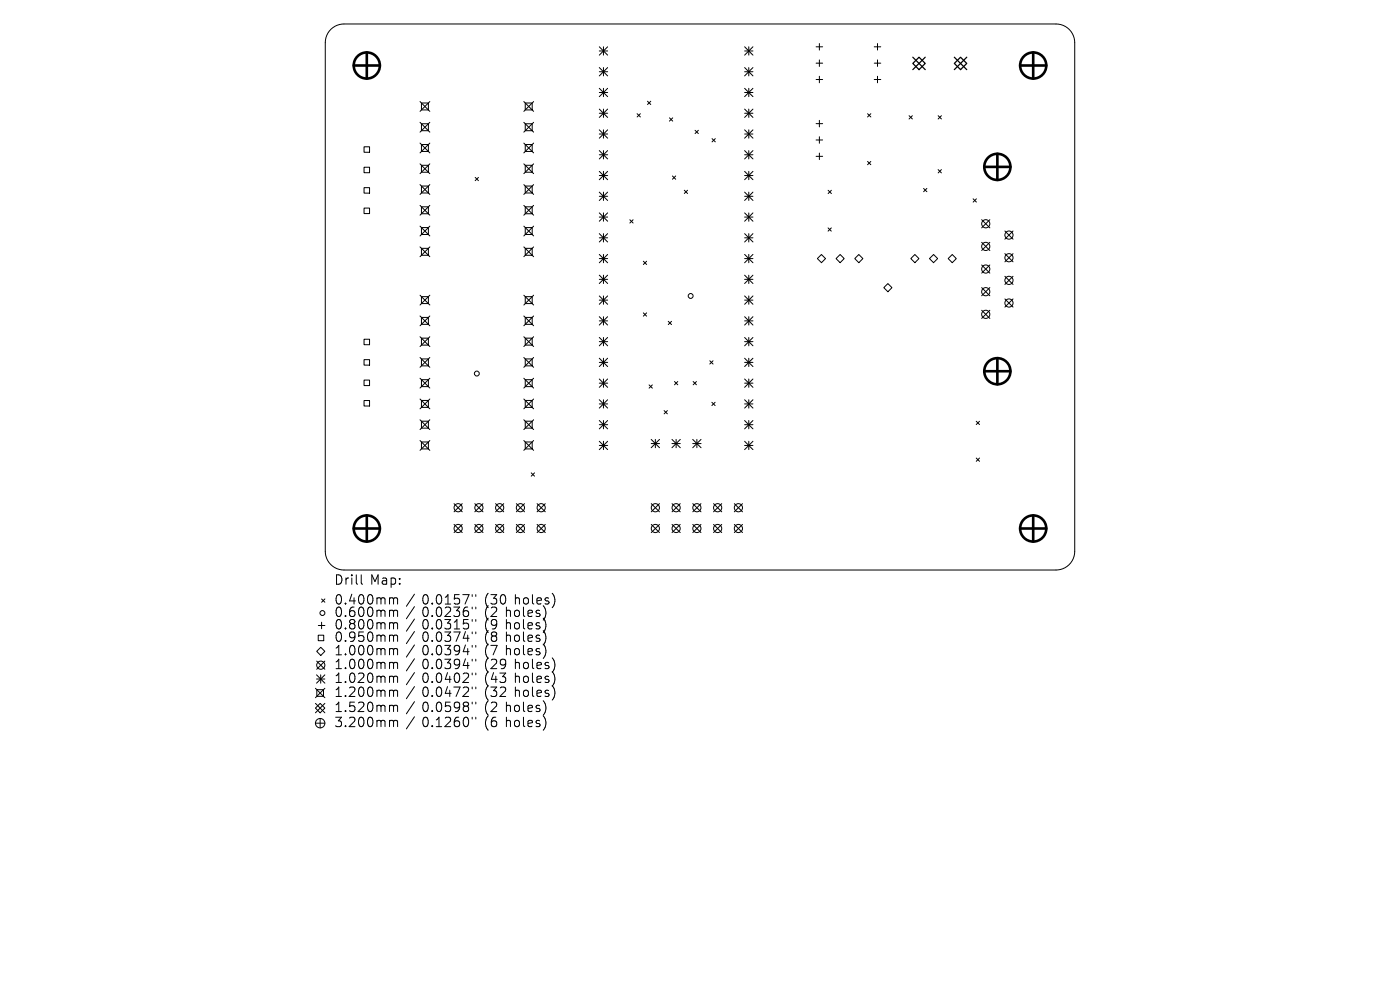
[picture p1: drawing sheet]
<svg xmlns="http://www.w3.org/2000/svg" width="297mm" height="210mm" viewBox="0 0 297 210" stroke-linecap="round" stroke-linejoin="round" font-family="sans-serif">
<defs><g id="words">
<g font-size="2.8">
<text x="70.9" y="124.5">Drill</text>
<text x="78.5" y="124.5">Map:</text>
<text x="70.9" y="128.7">0.400mm</text>
<text x="70.9" y="131.3">0.600mm</text>
<text x="89.5" y="128.7">0.0157&quot;</text>
<text x="89.5" y="131.3">0.0236&quot;</text>
<text x="102.8" y="128.7">(30</text>
<text x="102.8" y="131.3">(2</text>
<text x="107.4" y="131.3">holes)</text>
<text x="109.3" y="128.7">holes)</text>
<text x="70.9" y="133.9">0.800mm</text>
<text x="70.9" y="136.6">0.950mm</text>
<text x="89.5" y="133.9">0.0315&quot;</text>
<text x="89.5" y="136.6">0.0374&quot;</text>
<text x="102.8" y="133.9">(9</text>
<text x="102.8" y="136.6">(8</text>
<text x="107.4" y="133.9">holes)</text>
<text x="107.4" y="136.6">holes)</text>
<text x="70.9" y="139.4">1.000mm</text>
<text x="70.9" y="142.4">1.000mm</text>
<text x="89.5" y="139.4">0.0394&quot;</text>
<text x="89.5" y="142.4">0.0394&quot;</text>
<text x="102.8" y="139.4">(7</text>
<text x="102.8" y="142.4">(29</text>
<text x="107.4" y="139.4">holes)</text>
<text x="109.3" y="142.4">holes)</text>
<text x="70.9" y="145.3">1.020mm</text>
<text x="70.9" y="148.3">1.200mm</text>
<text x="89.5" y="145.3">0.0402&quot;</text>
<text x="89.5" y="148.3">0.0472&quot;</text>
<text x="102.8" y="145.3">(43</text>
<text x="102.8" y="148.3">(32</text>
<text x="109.3" y="145.3">holes)</text>
<text x="109.3" y="148.3">holes)</text>
<text x="70.9" y="151.5">1.520mm</text>
<text x="70.9" y="154.7">3.200mm</text>
<text x="89.5" y="151.5">0.0598&quot;</text>
<text x="89.5" y="154.7">0.1260&quot;</text>
<text x="102.8" y="151.5">(2</text>
<text x="102.8" y="154.7">(6</text>
<text x="107.4" y="151.5">holes)</text>
<text x="107.4" y="154.7">holes)</text>
</g>
</g></defs>
<g fill="none" stroke="#000" stroke-width=".21">
<path d="M70.2 6.2l1.3-.8 1.5-.3h151a4 4 0 0 1 4 4v107.9a4 4 0 0 1-4 3.9h-151a4 4 0 0 1-4-3.9v-107.9l.3-1.6zM127.1 9.9l1.8 1.8M127.1 10.8h1.8M127.1 14.3l1.8 1.8M127.1 15.2h1.8M127.1 18.7l1.8 1.8M127.1 19.6h1.8M128 9.9v1.8M128 14.3v1.8M128 18.7v1.8M128.9 9.9l-1.8 1.8M128.9 14.3l-1.8 1.8"/>
<path d="M128.9 18.7l-1.8 1.8M158 10.8h1.7M158 15.2h1.7M158 19.6h1.7M158 9.9l1.7 1.8M158 14.3l1.7 1.8M158 18.7l1.7 1.8M158.9 9.9v1.8M158.9 14.3v1.8M158.9 18.7v1.8M159.7 9.9l-1.7 1.8M159.7 14.3l-1.7 1.8"/>
<path d="M159.7 18.7l-1.7 1.8M173.1 9.9h1.4M173.1 13.4h1.4M173.1 16.9h1.4M173.8 9.2v1.4M173.8 12.7v1.4M173.8 16.2v1.4M185.5 9.9h1.4M185.5 13.4h1.4M185.5 16.9h1.4M186.2 9.2v1.4M186.2 12.7v1.4"/>
<path d="M186.2 16.2v1.4M77.2 31.1h1.2v1.2h-1.2zM77.2 35.5h1.2v1.1h-1.2zM77.2 39.8h1.2v1.2h-1.2zM89.1 25.9l2.1 2.1M89.1 21.5l2.1 2.1M89.1 30.4l2.1 2M89.1 34.8l2.1 2M89.1 39.2l2.1 2M89.4 21.9h1.5v1.4h-1.5zM89.4 26.3h1.5v1.4h-1.5zM89.4 30.7h1.5v1.4h-1.5z"/>
<path d="M89.4 35.1h1.5v1.4h-1.5zM89.4 39.5h1.5v1.4h-1.5zM91.2 21.5l-2.1 2.1M91.2 25.9l-2.1 2.1M91.2 30.4l-2.1 2M91.2 34.8l-2.1 2M91.2 39.2l-2.1 2M100.8 37.6l.7 .7M101.5 37.6l-.7 .7M111.1 21.5l2.1 2.1M111.1 25.9l2.1 2.1M111.1 30.4l2.1 2"/>
<path d="M111.1 34.8l2.1 2M111.1 39.2l2.1 2M111.4 21.9h1.5v1.4h-1.5zM111.4 26.3h1.5v1.4h-1.5zM111.4 30.7h1.5v1.4h-1.5zM111.4 35.1h1.5v1.4h-1.5zM111.4 39.5h1.5v1.4h-1.5zM113.2 21.5l-2.1 2.1M113.2 30.4l-2.1 2M113.2 25.9l-2.1 2.1M113.2 34.8l-2.1 2M113.2 39.2l-2.1 2"/>
<path d="M127.1 23.1l1.8 1.8M127.1 24h1.8M127.1 27.5l1.8 1.8M127.1 28.4h1.8M127.1 31.9l1.8 1.8M127.1 32.8h1.8M127.1 36.4l1.8 1.7M127.1 37.2h1.8M128 23.1v1.8M128 27.5v1.8M128 31.9v1.8M128 36.4v1.7"/>
<path d="M128.9 23.1l-1.8 1.8M128.9 27.5l-1.8 1.8M128.9 31.9l-1.8 1.8M128.9 36.4l-1.8 1.7M135.2 24.1l.7 .7M135.9 24.1l-.7 .7M137.4 21.5l.7 .7M138.1 21.5l-.7 .7M142 25l.7 .7M142.6 37.3l.7 .7M142.7 25l-.7 .7M143.3 37.3l-.7 .7"/>
<path d="M147.5 27.6l.7 .7M148.2 27.6l-.7 .7M151.1 29.4l.6 .7M151.7 29.4l-.6 .7M158 24h1.7M158 28.4h1.7M158 32.8h1.7M158 37.2h1.7M158 23.1l1.7 1.8M158 27.5l1.7 1.8M158 31.9l1.7 1.8M158 36.4l1.7 1.7"/>
<path d="M158.9 23.1v1.8M158.9 27.5v1.8M158.9 31.9v1.8M158.9 36.4v1.7M159.7 27.5l-1.7 1.8M159.7 31.9l-1.7 1.8M159.7 36.4l-1.7 1.7M159.7 23.1l-1.7 1.8M173.1 26.2h1.4M173.1 29.7h1.4M173.1 33.2h1.4M173.8 25.5v1.4"/>
<path d="M173.8 29v1.4M173.8 32.5v1.4M184 24.1l.7 .7M184 34.2l.7 .7M184.7 24.1l-.7 .7M184.7 34.2l-.7 .7M192.9 24.5l.7 .7M193.6 24.5l-.7 .7M195.9 40l.7 .7M196.6 40l-.7 .7M199 24.5l.7 .7M199 36l.7 .7"/>
<path d="M199.7 24.5l-.7 .7M199.7 36l-.7 .7M77.2 44.1h1.2v1.2h-1.2zM89.1 43.6l2.1 2M89.1 48l2.1 2.1M89.1 52.4l2.1 2.1M89.4 43.9h1.5v1.4h-1.5zM89.4 48.3h1.5v1.4h-1.5zM89.4 52.7h1.5v1.5h-1.5zM91.2 48l-2.1 2.1M91.2 43.6l-2.1 2M91.2 52.4l-2.1 2.1"/>
<path d="M111.1 43.6l2.1 2M111.1 48l2.1 2.1M111.1 52.4l2.1 2.1M111.4 43.9h1.5v1.4h-1.5zM111.4 48.3h1.5v1.4h-1.5zM111.4 52.7h1.5v1.5h-1.5zM113.2 43.6l-2.1 2M113.2 48l-2.1 2.1M113.2 52.4l-2.1 2.1M127.1 40.8l1.8 1.7M127.1 41.6h1.8M127.1 45.2l1.8 1.7"/>
<path d="M127.1 46h1.8M127.1 49.6l1.8 1.7M127.1 50.5h1.8M127.1 54l1.8 1.7M127.1 54.9h1.8M127.1 58.4l1.8 1.7M127.1 59.3h1.8M128 40.8v1.7M128 45.2v1.7M128 49.6v1.7M128 54v1.7M128 58.4v1.7"/>
<path d="M128.9 40.8l-1.8 1.7M128.9 45.2l-1.8 1.7M128.9 49.6l-1.8 1.7M128.9 54l-1.8 1.7M128.9 58.4l-1.8 1.7M133.6 46.6l.7 .7M134.3 46.6l-.7 .7M136.5 55.4l.7 .7M137.2 55.4l-.7 .7M145.2 40.4l.7 .6M145.9 40.4l-.7 .6M158 41.6h1.7"/>
<path d="M158 46h1.7M158 50.5h1.7M158 54.9h1.7M158 59.3h1.7M158 40.8l1.7 1.7M158 45.2l1.7 1.7M158 49.6l1.7 1.7M158 54l1.7 1.7M158 58.4l1.7 1.7M158.9 40.8v1.7M158.9 45.2v1.7M158.9 49.6v1.7"/>
<path d="M158.9 54v1.7M158.9 58.4v1.7M159.7 58.4l-1.7 1.7M159.7 45.2l-1.7 1.7M159.7 49.6l-1.7 1.7M159.7 40.8l-1.7 1.7M159.7 54l-1.7 1.7M173.4 54.9l.9-.9 .8 .9-.8 .8zM175.7 48.3l.7 .7M175.7 40.4l.7 .7M176.4 48.3l-.7 .7M176.4 40.4l-.7 .7"/>
<path d="M177.4 54.9l.8-.9 .9 .9-.9 .8zM181.3 54.9l.9-.9 .9 .9-.9 .8zM194.1 54l.9 .9-.9 .8-.9-.8zM197.2 54.9l.8-.9 .9 .9-.9 .8zM202 54l.9 .9-.9 .8-.9-.8zM206.4 42.2l.7 .7M207.1 42.2l-.7 .7M208.3 46.6l1.7 1.7M208.3 51.4l1.7 1.7M208.3 56.2l1.7 1.7M210 46.6l-1.7 1.7M210 51.4l-1.7 1.7"/>
<path d="M210 56.2l-1.7 1.7M213.2 49l1.7 1.7M213.2 53.8l1.7 1.7M213.2 58.6l1.7 1.7M214.9 53.8l-1.7 1.7M214.9 49l-1.7 1.7M214.9 58.6l-1.7 1.7M77.2 72h1.2v1.1h-1.2zM77.2 76.3h1.2v1.2h-1.2zM89.1 62.6l2.1 2.1M89.1 67l2.1 2.1M89.1 71.4l2.1 2.1"/>
<path d="M89.1 75.8l2.1 2.1M89.4 62.9h1.5v1.5h-1.5zM89.4 67.3h1.5v1.5h-1.5zM89.4 71.7h1.5v1.5h-1.5zM89.4 76.1h1.5v1.5h-1.5zM91.2 62.6l-2.1 2.1M91.2 67l-2.1 2.1M91.2 71.4l-2.1 2.1M91.2 75.8l-2.1 2.1M111.1 62.6l2.1 2.1M111.1 67l2.1 2.1M111.1 71.4l2.1 2.1"/>
<path d="M111.1 75.8l2.1 2.1M111.4 62.9h1.5v1.5h-1.5zM111.4 67.3h1.5v1.5h-1.5zM111.4 71.7h1.5v1.5h-1.5zM111.4 76.1h1.5v1.5h-1.5zM113.2 62.6l-2.1 2.1M113.2 67l-2.1 2.1M113.2 71.4l-2.1 2.1M113.2 75.8l-2.1 2.1M127.1 62.8l1.8 1.7M127.1 63.7h1.8M127.1 67.2l1.8 1.8"/>
<path d="M127.1 68.1h1.8M127.1 71.6l1.8 1.8M127.1 72.5h1.8M127.1 76l1.8 1.8M127.1 76.9h1.8M128 62.8v1.7M128 67.2v1.8M128 71.6v1.8M128 76v1.8M128.9 76l-1.8 1.8M128.9 62.8l-1.8 1.7M128.9 67.2l-1.8 1.8"/>
<path d="M128.9 71.6l-1.8 1.8M136.5 66.4l.7 .7M137.2 66.4l-.7 .7M141.8 68.2l.7 .7M142.5 68.2l-.7 .7M150.6 76.5l.7 .7M151.3 76.5l-.7 .7M158 63.7h1.7M158 68.1h1.7M158 72.5h1.7M158 76.9h1.7M158 62.8l1.7 1.7"/>
<path d="M158 67.2l1.7 1.8M158 71.6l1.7 1.8M158 76l1.7 1.8M158.9 62.8v1.7M158.9 67.2v1.8M158.9 71.6v1.8M158.9 76v1.8M159.7 76l-1.7 1.8M159.7 62.8l-1.7 1.7M159.7 67.2l-1.7 1.8M159.7 71.6l-1.7 1.8M187.5 61l.9-.8 .8 .8-.8 .9z"/>
<path d="M208.3 61l1.7 1.7M208.3 65.8l1.7 1.7M210 61l-1.7 1.7M210 65.8l-1.7 1.7M213.2 63.4l1.7 1.7M214.9 63.4l-1.7 1.7M77.2 80.6h1.2v1.2h-1.2zM77.2 85h1.2v1.1h-1.2zM89.1 80.2l2.1 2.1M89.1 84.6l2.1 2.1M89.1 89l2.1 2.1M89.1 93.5l2.1 2"/>
<path d="M89.4 80.5h1.5v1.5h-1.5zM89.4 84.9h1.5v1.5h-1.5zM89.4 89.4h1.5v1.4h-1.5zM89.4 93.8h1.5v1.4h-1.5zM91.2 84.6l-2.1 2.1M91.2 80.2l-2.1 2.1M91.2 89l-2.1 2.1M91.2 93.5l-2.1 2M111.1 89l2.1 2.1M111.1 80.2l2.1 2.1M111.1 84.6l2.1 2.1M111.1 93.5l2.1 2"/>
<path d="M111.4 80.5h1.5v1.5h-1.5zM111.4 84.9h1.5v1.5h-1.5zM111.4 89.4h1.5v1.4h-1.5zM111.4 93.8h1.5v1.4h-1.5zM113.2 80.2l-2.1 2.1M113.2 84.6l-2.1 2.1M113.2 89l-2.1 2.1M113.2 93.5l-2.1 2M127.1 80.4l1.8 1.8M127.1 81.3h1.8M127.1 84.8l1.8 1.8M127.1 85.7h1.8"/>
<path d="M127.1 89.2l1.8 1.8M127.1 90.1h1.8M127.1 93.6l1.8 1.8M127.1 94.5h1.8M128 80.4v1.8M128 84.8v1.8M128 89.2v1.8M128 93.6v1.8M128.9 84.8l-1.8 1.8M128.9 89.2l-1.8 1.8M128.9 80.4l-1.8 1.8M128.9 93.6l-1.8 1.8"/>
<path d="M137.7 81.6l.7 .7M138.1 93.2l1.8 1.8M138.1 94.1h1.8M138.4 81.6l-.7 .7M139 93.2v1.8M139.9 93.2l-1.8 1.8M140.9 87.1l.7 .7M141.6 87.1l-.7 .7M142.6 94.1h1.7M142.6 93.2l1.7 1.8M143.1 80.9l.7 .7M143.4 93.2v1.8"/>
<path d="M143.8 80.9l-.7 .7M144.3 93.2l-1.7 1.8M147 94.1h1.7M147 93.2l1.7 1.8M147.1 80.9l.6 .7M147.7 80.9l-.6 .7M147.8 93.2v1.8M148.7 93.2l-1.7 1.8M151 85.3l.7 .7M151.7 85.3l-.7 .7M158 81.3h1.7M158 85.7h1.7"/>
<path d="M158 90.1h1.7M158 94.5h1.7M158 80.4l1.7 1.8M158 84.8l1.7 1.8M158 89.2l1.7 1.8M158 93.6l1.7 1.8M158.9 80.4v1.8M158.9 84.8v1.8M158.9 89.2v1.8M158.9 93.6v1.8M159.7 80.4l-1.7 1.8M159.7 84.8l-1.7 1.8"/>
<path d="M159.7 89.2l-1.7 1.8M159.7 93.6l-1.7 1.8M207.1 89.4l.7 .7M207.1 97.2l.7 .7M207.8 89.4l-.7 .7M207.8 97.2l-.7 .7M96.3 106.8l1.8 1.8M96.3 111.2l1.8 1.8M98.1 106.8l-1.8 1.8M98.1 111.2l-1.8 1.8M100.7 111.2l1.8 1.8M100.7 106.8l1.8 1.8"/>
<path d="M102.5 111.2l-1.8 1.8M102.5 106.8l-1.8 1.8M105.1 106.8l1.8 1.8M105.1 111.2l1.8 1.8M106.9 106.8l-1.8 1.8M106.9 111.2l-1.8 1.8M109.5 111.2l1.8 1.8M109.5 106.8l1.8 1.8M111.3 106.8l-1.8 1.8M111.3 111.2l-1.8 1.8M112.7 100.3l.7 .7M113.4 100.3l-.7 .7"/>
<path d="M113.9 111.2l1.8 1.8M113.9 106.8l1.8 1.8M115.7 106.8l-1.8 1.8M115.7 111.2l-1.8 1.8M138.2 106.8l1.7 1.8M138.2 111.2l1.7 1.8M139.9 106.8l-1.7 1.8M139.9 111.2l-1.7 1.8M142.6 111.2l1.7 1.8M142.6 106.8l1.7 1.8M144.3 106.8l-1.7 1.8M144.3 111.2l-1.7 1.8"/>
<path d="M147 111.2l1.7 1.8M147 106.8l1.7 1.8M148.7 106.8l-1.7 1.8M148.7 111.2l-1.7 1.8M151.4 111.2l1.7 1.8M151.4 106.8l1.7 1.8M153.1 106.8l-1.7 1.8M153.1 111.2l-1.7 1.8M155.8 111.2l1.7 1.8M155.8 106.8l1.7 1.8M157.5 106.8l-1.7 1.8M157.5 111.2l-1.7 1.8"/>
<path d="M67.2 138.2l.9-.9 .8 .9-.8 .8zM67.5 134.7h1.2v1.2h-1.2zM67.5 132.7h1.4M68.2 127.1l.7 .7M68.2 132v1.4M68.9 127.1l-.7 .7M76.6 121.9v1.8l.3 .2M83.2 126.8l.3 .3M83.2 129.4l.3 .3M83.2 132.1l.3 .3M83.2 134.7l.3 .3M83.2 137.6l.3 .3"/>
<path d="M83.5 127.1v1M83.5 129.7v1.1M83.5 132.4v1M83.5 135v1.1M83.5 137.9v1M83.5 127.1l.3-.3 .5 .1v1.2M83.5 129.7l.3-.3 .5 .1v1.3M83.5 132.4l.3-.3 .5 .1v1.2M83.5 135l.3-.3 .5 .1v1.3M83.5 137.9l.3-.3 .5 .1v1.2M87.9 126l-1.7 2.6M87.9 128.7l-1.7 2.6"/>
<path d="M87.9 131.3l-1.7 2.6M87.9 134l-1.7 2.5M87.9 136.8l-1.7 2.6M87.9 139.7l-1.7 2.6M100.2 126.1v.4M100.2 128.8v.4M100.2 131.4v.4M100.2 134.1v.3M100.2 136.9v.4M100.2 139.8v.4M100.9 126.1v.4M100.9 128.8v.4"/>
<path d="M100.9 131.4v.4M100.9 134.1v.3M100.9 136.9v.4M100.9 139.8v.4M115.7 132v1.3M115.7 134.6v1.4M115.7 137.5v1.3M115.8 129.8l-.1 .9M117.6 126.7v1.3M66.9 150.2l1-1 1 1-1 1zM66.9 146l2 2M66.9 149.2l2 2"/>
<path d="M66.9 153.4h2M67.1 143.2l1.8 1.7M67.1 144h1.8M67.2 140.2l1.7 1.8M67.2 146.3h1.4v1.4h-1.4zM67.9 152.4v2M68 143.2v1.7M68.9 149.2l-2 2M68.9 140.2l-1.7 1.8M68.9 143.2l-1.8 1.7M68.9 146l-2 2M83.2 140.5l.3 .3"/>
<path d="M83.2 143.4l.3 .3M83.2 146.4l.3 .3M83.2 149.6l.3 .3M83.2 152.8l.3 .3M83.5 140.8v1M83.5 143.7v1.1M83.5 146.7v1M83.5 149.9v1M83.5 153.1v1M83.5 140.8l.3-.3 .5 .1v1.2M83.5 143.7l.3-.3 .5 .1v1.3M83.5 146.7l.3-.3 .5 .1v1.2"/>
<path d="M83.5 149.9l.3-.3 .5 .1v1.2M83.5 153.1l.3-.3 .5 .1v1.2M87.9 142.7l-1.7 2.6M87.9 145.6l-1.7 2.6M87.9 148.8l-1.7 2.6M87.9 152l-1.7 2.6M100.2 142.8v.4M100.2 145.7v.4M100.2 148.9v.4M100.2 152.1v.4M100.9 142.8v.4M100.9 145.7v.4"/>
<path d="M100.9 148.9v.4M100.9 152.1v.4M115.7 149.5v1.3M115.7 152.7v1.3M117.6 140.4v1.3M117.6 143.3v1.4M117.6 146.3v1.3"/>
<circle cx="209.1" cy="47.5" r=".87"/>
<circle cx="209.1" cy="57.1" r=".87"/>
<circle cx="209.1" cy="52.3" r=".87"/>
<circle cx="214" cy="59.5" r=".87"/>
<circle cx="214" cy="54.7" r=".87"/>
<circle cx="214" cy="49.9" r=".87"/>
<circle cx="101.2" cy="79.2" r=".52"/>
<circle cx="146.5" cy="62.8" r=".52"/>
<circle cx="209.1" cy="66.7" r=".87"/>
<circle cx="209.1" cy="61.9" r=".87"/>
<circle cx="214" cy="64.3" r=".87"/>
<circle cx="97.2" cy="107.7" r=".87"/>
<circle cx="97.2" cy="112.1" r=".87"/>
<circle cx="101.6" cy="107.7" r=".87"/>
<circle cx="101.6" cy="112.1" r=".87"/>
<circle cx="106" cy="107.7" r=".87"/>
<circle cx="106" cy="112.1" r=".87"/>
<circle cx="110.4" cy="107.7" r=".87"/>
<circle cx="110.4" cy="112.1" r=".87"/>
<circle cx="114.8" cy="107.7" r=".87"/>
<circle cx="114.8" cy="112.1" r=".87"/>
<circle cx="139" cy="107.7" r=".87"/>
<circle cx="139" cy="112.1" r=".87"/>
<circle cx="143.4" cy="107.7" r=".87"/>
<circle cx="143.4" cy="112.1" r=".87"/>
<circle cx="147.8" cy="107.7" r=".87"/>
<circle cx="147.8" cy="112.1" r=".87"/>
<circle cx="152.2" cy="107.7" r=".87"/>
<circle cx="152.2" cy="112.1" r=".87"/>
<circle cx="156.6" cy="107.7" r=".87"/>
<circle cx="156.6" cy="112.1" r=".87"/>
<circle cx="68.4" cy="130" r=".52"/>
<circle cx="67.9" cy="153.4" r="1"/>
<circle cx="68.1" cy="141.1" r=".87"/>
</g>
<path d="M193.6 13.5l1.4-1.4 1.3 1.4-1.3 1.3zM193.6 12.1l2.7 2.7M196.3 12.1l-2.7 2.7M202.5 12.1l2.6 2.7M203.8 12.1l1.3 1.4-1.3 1.3-1.3-1.3zM205.1 12.1l-2.6 2.7" fill="none" stroke="#000" stroke-width=".26"/>
<g fill="none" stroke="#000" stroke-width=".55">
<path d="M75 13.9h5.6M77.8 11.1v5.6M216.4 13.9h5.6M219.2 11.1v5.6M208.8 35.4h5.6M211.6 32.6v5.6M208.8 78.7h5.6M211.6 76v5.5M75 112.1h5.6M77.8 109.3v5.6M216.4 112.1h5.6M219.2 109.3v5.6"/>
<circle cx="77.8" cy="13.9" r="2.77"/>
<circle cx="219.2" cy="13.9" r="2.77"/>
<circle cx="211.6" cy="35.4" r="2.77"/>
<circle cx="211.6" cy="78.7" r="2.77"/>
<circle cx="77.8" cy="112.1" r="2.77"/>
<circle cx="219.2" cy="112.1" r="2.77"/>
</g>
<use href="#words"/>
</svg>
